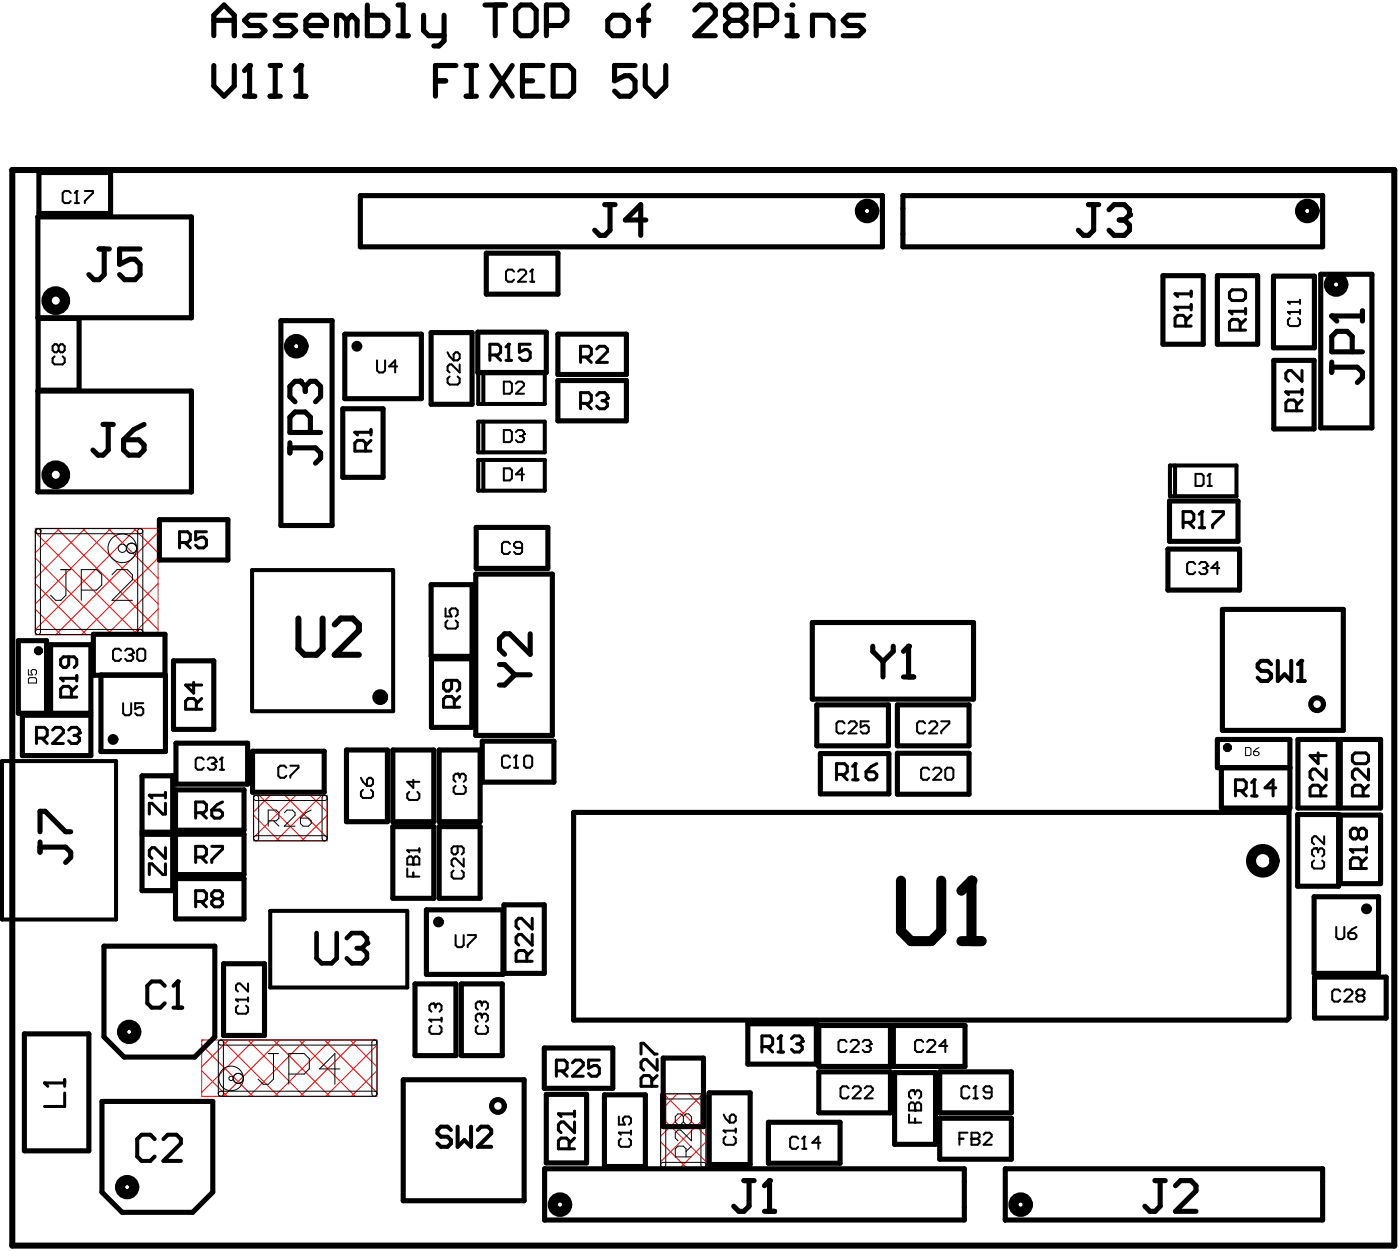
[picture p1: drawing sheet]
<svg xmlns="http://www.w3.org/2000/svg" width="231mm" height="206mm" viewBox="0 0 231 206" stroke-linecap="round" stroke-linejoin="round" font-family="sans-serif">
<g fill="none" stroke="#f00" stroke-width=".17">
<path d="M5.8 87.2h20.3v17.5h-20.3zM5.8 96.3l8.5 8.4M5.8 92.1l12.7 12.6M5.8 87.8l16.9 16.9M9.4 87.2l16.7 16.7M9.9 87.2l-4.1 4M13.6 87.2l12.5 12.4M14.1 87.2l-8.3 8.2M17.8 87.2l8.3 8.2M18.3 87.2l-12.5 12.4M22.1 87.2l4 4M22.5 87.2l-16.7 16.7"/>
<path d="M26.1 96.3l-8.5 8.4M26.1 92.1l-12.7 12.6M26.1 87.8l-16.9 16.9M5.8 100.5l4.3 4.2M26.1 100.5l-4.2 4.2M41.9 131.2h12.1v7.5h-12.1zM41.9 134.5l4.2 4.2M42.8 131.2l7.5 7.5M44.6 131.2l-2.7 2.8M47 131.2l7 7M48.8 131.2l-6.9 7M51.2 131.2l2.8 2.8"/>
<path d="M53.1 131.2l-7.5 7.5M54 134.5l-4.2 4.2M33.3 171.6h28.9v9.3h-28.9zM33.3 176.6l4.2 4.3M33.3 172.4l8.4 8.5M33.5 171.6l-.2 .2M36.7 171.6l9.3 9.3M37.7 171.6l-4.4 4.4M40.9 171.6l9.3 9.3M41.9 171.6l-8.6 8.6M45.1 171.6l9.3 9.3M46.2 171.6l-9.3 9.3"/>
<path d="M49.3 171.6l9.3 9.3M50.4 171.6l-9.3 9.3M53.6 171.6l8.6 8.6M54.6 171.6l-9.3 9.3M57.8 171.6l4.4 4.4M58.8 171.6l-9.3 9.3M62 171.6l.2 .2M62.2 176.6l-4.2 4.3M62.2 172.4l-8.4 8.5M109 180.4h7.5v12.2h-7.5zM109 188.4l4.3 4.2M109 184.2l7.5 7.5"/>
<path d="M109.6 180.4l6.9 7M111.8 180.4l-2.8 2.8M113.8 180.4l2.7 2.8M116 180.4l-7 7M116.5 188.4l-4.2 4.2M116.5 184.2l-7.5 7.5"/>
</g>
<path d="M2 28h228.1v177.5h-228.1zM49.3 102v5l1 1h1.9l1-1v-5M55.2 103l1-1h2l1 1v1l-4 4h4" fill="none" stroke="#000" stroke-width="1"/>
<g fill="none" stroke="#000" stroke-width=".17">
<path d="M6 87.3l17.1-.1a.42 .42 0 0 1 .5 .4 .42 .42 0 0 1-.5 .4h-16.8a.42 .42 0 0 1-.5-.3 .42 .42 0 0 1 .2-.4zM6 87.3a.42 .42 0 0 1 .7 .3v16.7a.42 .42 0 0 1-.4 .4 .42 .42 0 0 1-.5-.4v-16.7zM10 94h1.7M10.9 94v4.2l-.9 .8h-.8l-.9-.8M13.4 97.3h2.5l.9-.8v-1.7l-.9-.8h-2.5v5M18.5 94.8l.8-.8h1.7l.9 .8v.9l-3.4 3.3h3.4M22.9 87.3a.42 .42 0 0 1 .7 .3v16.7a.42 .42 0 0 1-.5 .4 .42 .42 0 0 1-.4-.4v-16.7zM4.7 110.5v.8h.7l-.3-.4v-.2l.3-.2h.4l.2 .2v.4l-.2 .2M4.9 111.8h.9l.2 .2v.7h-1.3v-.7zM6 103.9l17.1-.1a.42 .42 0 0 1 .5 .5 .42 .42 0 0 1-.5 .4h-16.8a.42 .42 0 0 1-.5-.3 .42 .42 0 0 1 .2-.5zM23.4 104.6h.1M42.1 131.3a.42 .42 0 0 1 .6 .3v6.7a.42 .42 0 0 1-.4 .4 .42 .42 0 0 1-.4-.4v-6.7z"/>
<path d="M42.1 137.9h11.5a.42 .42 0 0 1 .4 .4 .42 .42 0 0 1-.4 .4h-11.3a.42 .42 0 0 1-.4-.3 .42 .42 0 0 1 .2-.5zM42.1 131.3l11.5-.1a.42 .42 0 0 1 .4 .4 .42 .42 0 0 1-.4 .5h-11.3a.42 .42 0 0 1-.4-.4 .42 .42 0 0 1 .2-.4zM44.3 135.4h1.3l.4-.4v-.9l-.4-.5h-1.3v2.7M45.2 135.4l.8 .9M46.9 134.1l.5-.5h.9l.4 .5v.4l-1.8 1.8h1.8M49.6 135h1.3l.5 .4v.5l-.5 .4h-.9l-.4-.4zM51.4 133.6l-.9 .5-.9 .9M53.4 131.3a.42 .42 0 0 1 .6 .3v6.7a.42 .42 0 0 1-.4 .4 .42 .42 0 0 1-.4-.4v-6.7zM205.6 123.3h.6l.3 .2v.9l-.3 .3h-.6zM206.9 124h.7l.2 .2v.2l-.2 .3h-.5l-.2-.3zM207.8 123.3l-.4 .2-.5 .5M36.2 171.6a.42 .42 0 0 1 .7 .4v8.4a.42 .42 0 0 1-.4 .5 .42 .42 0 0 1-.5-.5v-8.4z"/>
<path d="M36.2 171.6h25.6a.42 .42 0 0 1 .4 .4 .42 .42 0 0 1-.4 .4h-25.3a.42 .42 0 0 1-.5-.3 .42 .42 0 0 1 .2-.5zM44.3 173.8h1.7M45.1 173.8v4.2l-.8 .9h-.9l-.8-.9M47.7 177.2h2.5l.9-.9v-1.6l-.9-.9h-2.5v5.1M56.1 176.3h-3.4l2.6-2.5v5.1M61.6 171.6a.42 .42 0 0 1 .6 .4v8.4a.42 .42 0 0 1-.4 .5 .42 .42 0 0 1-.4-.5v-8.4zM36.2 180.1l25.6-.1a.42 .42 0 0 1 .4 .4 .42 .42 0 0 1-.4 .5h-25.3a.42 .42 0 0 1-.5-.4 .42 .42 0 0 1 .2-.4zM109.2 180.5a.42 .42 0 0 1 .7 .4v11.3a.42 .42 0 0 1-.4 .4 .42 .42 0 0 1-.5-.4v-11.3zM109.2 191.8h6.9a.42 .42 0 0 1 .4 .4 .42 .42 0 0 1-.4 .4h-6.6a.42 .42 0 0 1-.4-.3 .42 .42 0 0 1 .1-.5zM109.2 180.5l6.9-.1a.42 .42 0 0 1 .4 .5 .42 .42 0 0 1-.4 .4h-6.6a.42 .42 0 0 1-.4-.3 .42 .42 0 0 1 .1-.5zM112.8 184.2l-.5-.4h-.4l-.4 .4v.9l.4 .4h.4l.5-.4M112.8 184.2l.4-.4h.5l.4 .4v.9l-.4 .4h-.5l-.4-.4"/>
<path d="M112.8 184.2v.9M113.2 190.8v-1.3l-.4-.4h-.9l-.4 .4v1.3h2.6M114.1 186.4v1.8l-1.8-1.8h-.4l-.4 .5v.8l.4 .5M114.1 189.1l-.9 .9M115.9 180.5a.42 .42 0 0 1 .6 .4v11.3a.42 .42 0 0 1-.4 .4 .42 .42 0 0 1-.4-.4v-11.3z"/>
<circle cx="6.4" cy="87.6" r=".42"/>
<circle cx="20.2" cy="90.4" r="2.37"/>
<circle cx="20.2" cy="90.4" r=".68"/>
<circle cx="21.7" cy="90.4" r=".84"/>
<circle cx="23.1" cy="104.3" r=".42"/>
<circle cx="38.1" cy="177.9" r="2.03"/>
<circle cx="38.1" cy="177.9" r=".36"/>
<circle cx="39.3" cy="177.9" r=".83"/>
</g>
<g fill="#000">
<circle cx="41.2" cy="10.8" r=".42"/>
<circle cx="49.6" cy="10.8" r=".42"/>
<circle cx="130.7" cy=".8" r=".42"/>
<circle cx="6.3" cy="35.8" r=".42"/>
<circle cx="12.7" cy="31.5" r=".17"/>
<circle cx="186.4" cy="35.4" r=".42"/>
<circle cx="84" cy="56.8" r=".25"/>
<circle cx="87.8" cy="44.5" r=".17"/>
<circle cx="193.9" cy="50.7" r=".25"/>
<circle cx="193.9" cy="48.5" r=".25"/>
<circle cx="202.9" cy="51.4" r=".25"/>
<circle cx="212.6" cy="51.5" r=".17"/>
<circle cx="212.6" cy="49.8" r=".17"/>
<circle cx="219.8" cy="52.1" r=".42"/>
<circle cx="6.3" cy="64.5" r=".42"/>
<circle cx="49.5" cy="62.9" r=".42"/>
<circle cx="58.6" cy="71.3" r=".25"/>
<circle cx="86.5" cy="71.6" r=".17"/>
<circle cx="100.3" cy="65.7" r=".25"/>
<circle cx="199.6" cy="78.2" r=".17"/>
<circle cx="212.2" cy="64.7" r=".25"/>
<circle cx="198.4" cy="84.4" r=".25"/>
<circle cx="199.3" cy="93.4" r=".17"/>
<circle cx="10" cy="111.9" r=".25"/>
<circle cx="22" cy="107.7" r=".17"/>
<circle cx="150" cy="106.6" r=".42"/>
<circle cx="214.8" cy="109" r=".33"/>
<circle cx="13.1" cy="120.9" r=".25"/>
<circle cx="24.6" cy="131.2" r=".25"/>
<circle cx="35.6" cy="125.6" r=".17"/>
<circle cx="36.6" cy="125" r=".17"/>
<circle cx="75.5" cy="127.6" r=".17"/>
<circle cx="85.2" cy="124.7" r=".17"/>
<circle cx="141.2" cy="126" r=".25"/>
<circle cx="207" cy="128.6" r=".25"/>
<circle cx="217.2" cy="140" r=".17"/>
<circle cx="60.6" cy="155.6" r=".38"/>
<circle cx="67.2" cy="140.3" r=".17"/>
<circle cx="68.2" cy="142.6" r=".17"/>
<circle cx="160.3" cy="145.3" r=".83"/>
<circle cx="222.9" cy="140.2" r=".25"/>
<circle cx="7.3" cy="178.7" r=".25"/>
<circle cx="29.4" cy="161.9" r=".33"/>
<circle cx="38.9" cy="164.9" r=".17"/>
<circle cx="70.9" cy="168.2" r=".17"/>
<circle cx="71.5" cy="165.6" r=".17"/>
<circle cx="79.2" cy="167.2" r=".17"/>
<circle cx="79.2" cy="165.2" r=".17"/>
<circle cx="128.9" cy="170.9" r=".25"/>
<circle cx="132.4" cy="171.8" r=".25"/>
<circle cx="143.7" cy="172.2" r=".17"/>
<circle cx="150.7" cy="179.9" r=".17"/>
<circle cx="161" cy="179.2" r=".17"/>
<circle cx="92.2" cy="183.8" r=".25"/>
<circle cx="102.1" cy="186.9" r=".17"/>
<circle cx="119.4" cy="186.5" r=".17"/>
<circle cx="127" cy="194.8" r=".42"/>
<circle cx="132.7" cy="187.5" r=".17"/>
<circle cx="151" cy="183.2" r=".17"/>
<circle cx="160.3" cy="187.9" r=".17"/>
</g>
<g fill="none" stroke="#000" stroke-width=".84">
<path d="M35.3 5.9v-3.4l1.7-1.7 1.7 1.7v3.4M35.3 10.8v3.4l1.7 1.7 1.7-1.7v-3.4M35.3 3.4h3.4M40.4 15.9h1.6M40.4 11.6l.8-.8v5.1M43.7 2.5h-2.5l-.8 .9 .8 .8h1.7l.8 .8-.8 .9h-2.5M44.6 15.9h1.7M44.6 10.8h1.7M45.4 10.8v5.1M48.8 15.9h1.7M48.8 11.6l.8-.8v5.1M48.8 2.5h-2.5l-.9 .9 .9 .8h1.7l.8 .8-.8 .9h-2.6"/>
<path d="M50.5 4.2h3.4v-.8l-.9-.9h-1.7l-.8 .9v1.6l.8 .9h1.7M57.2 3.4l-.8-.9h-.8v3.4M57.2 3.4v2.5M57.2 3.4l.9-.9 .8 .9v2.5M60.6 .8v5.1h2.6l.8-.9v-1.6l-.8-.9h-2.6M65.7 .8h.8v5.1M65.7 5.9h1.7M69.9 2.5v2.5l.9 .9h2.5M71.9 13.3h1.7M73.3 2.5v4.2l-.9 .9h-.8M75.3 10.8h-3.4v5.1M76.9 15.9h1.7"/>
<path d="M76.9 10.8h1.7M77.8 10.8v5.1M80 .8h3.4M81.2 10.8l3.3 5.1M81.7 .8v5.1M84.5 10.8l-3.3 5.1M85.1 1.7l.9-.9h1.6l.9 .9v3.3l-.9 .9h-1.6l-.9-.9zM86.2 13.3h1.7M89.6 10.8h-3.4v5.1h3.4M90.2 4.2h2.5l.9-.8v-1.7l-.9-.9h-2.5v5.1M91.3 10.8h2.5l.9 .8v3.4l-.9 .9h-2.5zM100.3 3.4l.9-.9h1.7l.8 .9v1.6l-.8 .9h-1.7l-.9-.9z"/>
<path d="M104.8 10.8h-3.4v2.5l1.7-.8h.9l.8 .8v1.7l-.8 .9h-1.7l-.9-.9M105.4 3.4h1.7M106.5 10.8v3.4l1.7 1.7 1.7-1.7v-3.4M107.1 .8l-.9 .9v4.2M114.7 1.7l.8-.9h1.7l.9 .9v.8l-3.4 3.4h3.4M120.6 3.4h1.7M120.6 3.4l-.9 .8v.8l.9 .9h1.7l.8-.9v-.8l-.8-.8M120.6 3.4l-.9-.9v-.8l.9-.9h1.7l.8 .9v.8l-.8 .9M124.8 4.2h2.5l.9-.8v-1.7l-.9-.9h-2.5v5.1M129.9 5.9h1.7M129.9 2.5h.8v3.4M134.1 5.9v-3.4h2.5l.9 .9v2.5"/>
<path d="M142.5 2.5h-2.5l-.8 .9 .8 .8h1.7l.8 .8-.8 .9h-2.5M6.3 35.8h25.3v16.6h-25.3zM6.4 28.5h11.9v6.7h-11.9zM59.5 32.3h86.1v8.4h-86.1zM99.8 33.8h1.7M100.7 33.8v4.2l-.9 .8h-.8l-.8-.8M106.6 36.3h-3.4l2.6-2.5v5M149 32.3h69.3v8.4h-69.3zM179.7 33.8h1.7M180.5 33.8v4.2l-.8 .8h-.9l-.8-.8M183 34.6l.9-.8h1.7l.8 .8v.8l-.8 .9M184.7 36.3h.9"/>
<path d="M185.6 36.3l.8 .8v.9l-.8 .8h-1.7l-.9-.8M6.3 52.5h6.8v11.9h-6.8zM16.4 41.1h1.6M17.2 41.1v4.2l-.8 .8h-.9l-.8-.8M23.1 41.1h-3.4v2.5l1.7-.8h.9l.8 .8v1.7l-.8 .8h-1.7l-.9-.8M31.6 52.4h.1M46.4 52.9h8.4v33.8h-8.4zM56.9 55.1h12.6v10.7h-12.6zM71.2 54.9h6.7v11.8h-6.7zM78.9 54.8h11.3v6.6h-11.3zM80.3 41.8h11.8v6.7h-11.8zM92.1 55.1h11.3v6.7h-11.3z"/>
<path d="M191.9 45.5h6.7v11.3h-6.7zM200.9 45.5h6.7v11.3h-6.7zM210.2 45.6h6.7v11.8h-6.7zM210.2 59.4h6.7v11.4h-6.7zM218 45.2h8.4v25.4h-8.4zM219.8 59.7v1.7M223.2 58v-2.5l-.9-.8h-1.7l-.8 .8v2.5h5.1M224.9 51.3v1.7M224.9 52.1h-5.1l.8 .9M6.3 64.5h25.3v16.6h-25.3zM17 70h1.7M17.9 70v4.2l-.9 .9h-.8l-.9-.9"/>
<path d="M20.4 72.6h2.5l.9 .8v.8l-.9 .9h-1.7l-.8-.9zM23.8 70l-1.7 .9-1.7 1.7M47.8 73v1.7M47.8 73.9h4.3l.8 .8v.9l-.8 .8M50.4 63.7l-.9-.8h-.8l-.9 .8v1.7l.9 .9M50.4 63.7l.8-.8h.9l.8 .8v1.7l-.8 .9M50.4 63.7v.9M51.2 71.3v-2.5l-.8-.8h-1.7l-.9 .8v2.5h5.1M56.6 67.4h6.6v11.3h-6.6zM92.1 62.8h11.3v6.6h-11.3zM219.8 60.6h4.2l.9 .8v.9l-.9 .8M26.3 85.7h11.3v6.7h-11.3z"/>
<path d="M31.6 81.1h.1M71.2 96.4h6.7v11.9h-6.7zM78.5 94.7h12.7v26.6h-12.7zM78.6 87h11.8v6.8h-11.8zM192.8 90.6h11.8v6.7h-11.8zM193 82.7h11.3v6.6h-11.3zM3 105.7h4.7v12h-4.7zM3.7 118h11.3v6.7h-11.3zM8.3 106.4h6.7v11.3h-6.7zM15.4 104.6h11.8v6.8h-11.8zM16.7 111.3h10.6v12.7h-10.6zM28.6 109h6.7v11.3h-6.7z"/>
<path d="M71.2 108.7h6.7v11.3h-6.7zM82.4 109.6h.9l1.7 1.7M85 111.3h2.5M85 111.3l-1.7 1.7h-.9M87.5 104.6v3.3l-3.4-3.3h-.8l-.9 .8v1.7l.9 .8M134.1 102.7h26.6v12.6h-26.6zM134.8 116.3h11.8v6.7h-11.8zM144 106.6v.9l1.7 1.6M145.7 109.1v2.6M147.4 106.6v.9l-1.7 1.6M148.1 116.3h11.8v6.7h-11.8zM149.1 111.7h1.7"/>
<path d="M149.1 107.5l.9-.9v5.1M201.8 100.5h19.9v20h-19.9zM6.6 137.2v-3.4h.9l3.3 3.4h.9M6.6 138.9v1.7M6.6 139.7h4.2l.9 .9v.8l-.9 .9M23.4 128h5.1v9.3h-5.1zM23.4 137.6h5.1v9.3h-5.1zM29 130.3h11.3v6.7h-11.3zM29 137.6h11.3v6.7h-11.3zM29 122.6h11.9v6.8h-11.9zM41.7 123.9h11.8v6.8h-11.8zM57.2 123.7h6.7v11.9h-6.7z"/>
<path d="M64.8 123.7h6.8v11.9h-6.8zM64.8 136.4h6.8v11.8h-6.8zM72.5 123.7h6.7v11.9h-6.7zM72.5 136.4h6.7v11.8h-6.7zM79.6 122.3h11.8v6.7h-11.8zM94.7 134h117.7l.3-.3v34.3l-.3 .3h-117.7zM135.4 124.3h11.3v6.7h-11.3zM148.1 124.3h11.8v6.7h-11.8zM201.6 126.6v6.7h11.3v-11.3h-12v4.6h12M214.2 134.4h6.7v11.8h-6.7zM214.2 122h6.7v11.3h-6.7zM221.2 122h6.7v11.3h-6.7z"/>
<path d="M221.2 134.5h6.7v11.3h-6.7zM17.2 156.1h18.3v15l-3.4 3.3h-11.6l-3.3-3.3zM29 144.9h11.3v6.7h-11.3zM36.9 159h6.8v11.8h-6.8zM70.4 150.1h12.6v10.6h-12.6zM83.2 149.3h6.6v11.3h-6.6zM216.9 147.9h10.6v12.7h-10.6zM4 170.6h10.7v19.3h-10.7zM66.6 178.1h19.9v20h-19.9zM68.5 162.3h6.8v11.8h-6.8zM76.1 162.3h6.8v11.8h-6.8zM89.8 172.9h11.3v6.6h-11.3z"/>
<path d="M109.5 174.5h6.6v11.4h-6.6zM123.4 168.9h11.3v6.6h-11.3zM135.1 169.2h11.9v6.7h-11.9zM135.1 176.8h11.9v6.8h-11.9zM147.4 169.2h11.9v6.7h-11.9zM147.7 177h6.7v11.8h-6.7zM155.1 176.8h11.8v6.8h-11.8zM217 161.2h11.8v6.7h-11.8zM16.8 181.7h18.3v15l-3.3 3.3h-11.6l-3.4-3.3zM89.9 192.8h69.3v8.5h-69.3zM90.2 180.5h6.6v11.3h-6.6zM99.8 180.6h6.7v11.8h-6.7z"/>
<path d="M117.1 180.3h6.7v11.8h-6.7zM122.8 194.8h1.7M123.6 194.8v4.2l-.8 .8h-.9l-.8-.8M126.2 199.8h1.7M126.2 195.6l.8-.8v5M126.8 185.1h11.9v6.8h-11.9zM155.1 184.5h11.8v6.7h-11.8zM165.9 192.8h52.4v8.5h-52.4zM190.6 194.8h1.7M191.5 194.8v4.2l-.9 .8h-.8l-.8-.8M194 195.6l.9-.8h1.7l.8 .8v.9l-3.4 3.3h3.4"/>
<circle cx="58.9" cy="57.1" r=".47"/>
<circle cx="6.4" cy="107.4" r=".33"/>
<circle cx="217.4" cy="116.2" r="1.05"/>
<circle cx="18.7" cy="122" r=".47"/>
<circle cx="202.6" cy="123.3" r=".33"/>
<circle cx="72.4" cy="152.1" r=".47"/>
<circle cx="225.5" cy="149.9" r=".47"/>
<circle cx="82.2" cy="182.4" r="1.05"/>
</g>
<g fill="none" stroke="#000" stroke-width=".66">
<path d="M78.9 61.6h11v5h-11zM78.9 69.6h11v5h-11zM78.9 75.9h11v5h-11zM79.8 61.6v5M79.8 69.6v5M79.8 75.9v5M193.1 76.8h11v5.1h-11zM193.9 76.8v5.1M41.6 94h23.3v23.3h-23.3zM209.8 109.6l-.6-.6h-1.1l-.5 .6v.5l.5 .6h1.1l.6 .5v.6l-.6 .5h-1.1l-.5-.5M210.9 109v3.3l1.1-1.1 1.1 1.1v-3.3M214.2 112.3h1.1"/>
<path d="M214.2 109.6l.6-.6v3.3M.3 125.6h18.9v26.1h-18.9zM23.4 128h5.1v9.3h-5.1zM23.4 137.6h5.1v9.3h-5.1zM44.6 150.3h22.6v12.6h-22.6zM27.2 162.6l-.7-.7h-1.5l-.7 .7v2.9l.7 .7h1.5l.7-.7M28.6 166.2h1.5M28.6 162.6l.8-.7v4.3M25.5 187.9l-.7-.7h-1.4l-.8 .7v2.9l.8 .7h1.4l.7-.7M27 187.9l.7-.7h1.4l.8 .7v.7l-2.9 2.9h2.9M74.4 186.4l-.5-.5h-1.1l-.6 .5v.6l.6 .5h1.1l.5 .6v.5l-.5 .6h-1.1l-.6-.6M75.5 185.9v3.3l1.1-1.1 1.1 1.1v-3.3"/>
<path d="M78.9 186.4l.5-.5h1.1l.6 .5v.6l-2.2 2.2h2.2"/>
</g>
<g fill="none" stroke="#000" stroke-width=".33">
<path d="M11.7 31.8l-.4-.3h-.6l-.4 .3v1.4l.4 .3h.6l.4-.3M12.3 33.5h.7M12.3 31.8l.4-.3v2M14 31.5h1.3v.3l-1.3 1.4v.3M9 58.8l-.3 .3v.7l.3 .3h1.3l.4-.3v-.7l-.4-.3M9.7 57.1l-.4-.3h-.3l-.3 .3v.7l.3 .3h.3l.4-.3M9.7 57.1l.3-.3h.3l.4 .3v.7l-.4 .3h-.3l-.3-.3M9.7 57.1v.7M62.2 59.5v1.6l.4 .3h.6l.4-.3v-1.6M73.9 58.1l.3 .7 .7 .7M75.2 58.1h.3l.4 .4v.6l-.4 .4h-.6v-1zM84.8 44.8l-.3-.3h-.7l-.3 .3v1.3l.3 .4h.7l.3-.4"/>
<path d="M85.5 44.8l.3-.3h.7l.3 .3v.3l-1.3 1.4h1.3M87.5 44.8l.3-.3v2M87.5 46.5h.7M212.9 52.5l-.3 .3v.7l.3 .3h1.3l.4-.3v-.7l-.4-.3M214.6 49.5v.6M214.6 51.1v.7M214.6 51.5h-2l.3 .3M214.6 49.8h-2l.3 .3M65.6 60.4h-1.4l1-.9v1.9M74.2 62.1l-.3 .3v.7l.3 .3h1.3l.4-.3v-.7l-.4-.3M75.9 60.1v1.3l-1.4-1.3h-.3l-.3 .3v.7l.3 .3M83.2 63h1l.3 .3v1.3l-.3 .4h-1z"/>
<path d="M83.2 70.9h1l.3 .4v1.3l-.3 .3h-1zM83.2 77.3h1l.3 .3v1.3l-.3 .4h-1zM85.2 63.3l.3-.3h.6l.4 .3v.3l-1.3 1.4h1.3M85.2 71.3l.3-.4h.6l.4 .4v.3l-.4 .3M85.8 71.9h.3M86.1 71.9l.4 .4v.3l-.4 .3h-.6l-.3-.3M86.5 78.3h-1.3l.9-1v2M197.3 78.2h1l.4 .3v1.3l-.4 .4h-1zM199.3 78.5l.3-.3v2M84.2 89.7l-.4-.3h-.6l-.4 .3v1.4l.4 .3h.6l.4-.3M86.2 90.4h-1l-.4-.3v-.4l.4-.3h.6l.4 .3v1.4l-.4 .3h-.6l-.4-.3M197.3 93l-.4-.3h-.6l-.4 .3v1.4l.4 .3h.6l.4-.3"/>
<path d="M197.9 93l.4-.3h.6l.4 .3v.4l-.4 .3M198.6 93.7h.3M198.9 93.7l.4 .3v.4l-.4 .3h-.6l-.4-.3M199.3 80.2h.7M201.3 93.7h-1.4l1-1v2M20 107.4l-.3-.4h-.7l-.3 .4v1.3l.3 .3h.7l.3-.3M20.3 116v1.7l.4 .3h.6l.4-.3v-1.7M20.7 107.4l.3-.4h.7l.3 .4v.3l-.3 .3M21.3 108h.4M21.7 108l.3 .4v.3l-.3 .3h-.7l-.3-.3M23 107h.6l.4 .4v1.3l-.4 .3h-.6l-.4-.3v-1.3zM23.6 116h-1.3v1l.7-.3h.3l.3 .3v.7l-.3 .3h-.7l-.3-.3"/>
<path d="M73.5 100.4v1.3h1l-.3-.7v-.3l.3-.3h.7l.3 .3v.7l-.3 .3M73.9 102.4l-.4 .3v.7l.4 .3h1.3l.3-.3v-.7l-.3-.3M139.4 119.3l-.3-.3h-.7l-.3 .3v1.4l.3 .3h.7l.3-.3M140.1 119.3l.3-.3h.7l.3 .3v.4l-1.3 1.3h1.3M143.4 119h-1.3v1l.6-.3h.3l.4 .3v.7l-.4 .3h-.6l-.3-.3M152.7 119.3l-.3-.3h-.7l-.3 .3v1.4l.3 .3h.7l.3-.3M153.4 119.3l.3-.3h.7l.3 .3v.4l-1.3 1.3h1.3M155.4 119h1.3v.3l-1.3 1.4v.3M33.6 125.3l-.3-.3h-.7l-.3 .3v1.3l.3 .4h.7l.3-.4M34.3 125.3l.3-.3h.7l.3 .3v.3l-.3 .4M35 126h.3M35.3 126l.3 .3v.3l-.3 .4h-.7l-.3-.4"/>
<path d="M36.3 127h.6M36.3 125.3l.3-.3v2M47.3 126.6l-.4-.3h-.6l-.4 .3v1.4l.4 .3h.6l.4-.3M47.9 126.3h1.4v.3l-1.4 1.4v.3M59.6 128.3l.3 .7 .7 .6M59.9 130.3l-.3 .3v.7l.3 .3h1.3l.4-.3v-.7l-.4-.3M60.9 128.3h.3l.4 .3v.7l-.4 .3h-.6v-1zM67.6 130.6l-.4 .4v.6l.4 .4h1.3l.3-.4v-.6l-.3-.4M68.2 128.6v1.4l-1-1h2M69.2 140v.6M75.2 129.6l-.3 .4v.6l.3 .4h1.3l.4-.4v-.6l-.4-.4M75.5 139.6v1l-.3 .4h-.3l-.4-.4v-.6l.4-.4h1.3l.3 .4v.6l-.3 .4"/>
<path d="M75.9 128l-.4-.4h-.3l-.3 .4v.6l.3 .4M75.9 128l.3-.4h.3l.4 .4v.6l-.4 .4M75.9 128v.3M84.2 125l-.4-.3h-.6l-.4 .3v1.3l.4 .3h.6l.4-.3M84.8 125l.4-.3v1.9M84.8 126.6h.7M86.8 124.7h.7l.3 .3v1.3l-.3 .3h-.7l-.3-.3v-1.3zM153.4 127l-.4-.4h-.6l-.4 .4v1.3l.4 .3h.6l.4-.3M154 127l.4-.4h.6l.4 .4v.3l-1.4 1.3h1.4M156 127l.4-.4h.6l.4 .4v1.3l-.4 .3h-.6l-.4-.3zM218.6 138v1.3l-1.4-1.3h-.3l-.3 .3v.7l.3 .3M67.2 143.3v1.3h2"/>
<path d="M67.6 141.3h.3l.3 .3 .3-.3h.4l.3 .3v1h-2v-1zM68.2 141.6v1M68.2 143.9v.7M69.2 140.3h-2l.4 .3M74.9 143.6l-.4 .3v.7l.4 .3h1.3l.3-.3v-.7l-.3-.3M75.2 154.3v1.6l.3 .4h.7l.3-.4v-1.6M76.5 141.6v1.3l-1.3-1.3h-.3l-.4 .3v.7l.4 .3M77.2 154.3h1.3v.3l-1.3 1.3v.4M216.9 141.9l-.3 .4v.6l.3 .4h1.3l.4-.4v-.6l-.4-.4M217.6 140.3l-.4-.3h-.3l-.3 .3v.7l.3 .3M217.6 140.3l.3-.3h.3l.4 .3v.7l-.4 .3M217.6 140.3v.3"/>
<path d="M220.5 152.9v1.7l.4 .3h.6l.4-.3v-1.7M222.5 153.9h1l.4 .4v.3l-.4 .3h-.6l-.4-.3zM223.9 152.9l-.7 .4-.7 .6M39.3 165.9l-.4 .3v.7l.4 .3h1.3l.3-.3v-.7l-.3-.3M40.9 162.2v1.4l-1.3-1.4h-.3l-.4 .4v.6l.4 .4M40.9 164.6v.6M40.9 164.9h-2l.4 .3M71.2 169.2l-.3 .4v.6l.3 .4h1.3l.4-.4v-.6l-.4-.4M71.9 165.9l-.4-.3h-.3l-.3 .3v.7l.3 .3M71.9 165.9l.3-.3h.3l.4 .3v.7l-.4 .3M71.9 165.9v.3M72.9 167.9v.7"/>
<path d="M72.9 168.2h-2l.3 .4M78.9 169.2l-.4 .4v.6l.4 .4h1.3l.3-.4v-.6l-.3-.4M79.5 167.6l-.3-.4h-.3l-.4 .4v.6l.4 .4M79.5 167.6l.4-.4h.3l.3 .4v.6l-.3 .4M79.5 165.6l-.3-.4h-.3l-.4 .4v.6l.4 .4M79.5 165.6l.4-.4h.3l.3 .4v.6l-.3 .4M79.5 165.6v.3M79.5 167.6v.3M139.7 171.9l-.3-.3h-.7l-.3 .3v1.3l.3 .4h.7l.3-.4M140.1 179.5l-.4-.3h-.6l-.4 .3v1.4l.4 .3h.6l.4-.3M140.4 171.9l.3-.3h.7l.3 .3v.3l-1.3 1.4h1.3M140.7 179.5l.4-.3h.6l.4 .3v.4l-1.4 1.3h1.4"/>
<path d="M142.4 171.9l.3-.3h.7l.3 .3v.3l-.3 .4M142.7 179.5l.4-.3h.6l.3 .3v.4l-1.3 1.3h1.3M143 172.6h.4M143.4 172.6l.3 .3v.3l-.3 .4h-.7l-.3-.4M152.4 171.9l-.4-.3h-.6l-.4 .3v1.3l.4 .4h.6l.4-.4M153 171.9l.4-.3h.6l.4 .3v.3l-1.4 1.4h1.4M156.4 172.6h-1.4l1-1v2M160 179.5l-.3-.3h-.7l-.3 .3v1.4l.3 .3h.7l.3-.3M160.7 179.5l.3-.3v2M221.2 163.6l-.3-.4h-.7l-.3 .4v1.3l.3 .3h.7l.3-.3M221.9 163.6l.3-.4h.7l.3 .4v.3l-1.3 1.3h1.3M224.2 164.2l-.3-.3v-.3l.3-.4h.7l.3 .4v.3l-.3 .3"/>
<path d="M224.2 164.2l-.3 .4v.3l.3 .3h.7l.3-.3v-.3l-.3-.4M224.2 164.2h.7M102.1 184.2v1.3h1l-.3-.6v-.4l.3-.3h.7l.3 .3v.7l-.3 .3M102.5 187.9l-.4 .3v.7l.4 .3h1.3l.3-.3v-.7l-.3-.3M104.1 186.5v.7M104.1 186.9h-2l.4 .3M119.4 183.9l.4 .6 .6 .7M119.8 187.5l-.4 .4v.6l.4 .4h1.3l.3-.4v-.6l-.3-.4M120.8 183.9h.3l.3 .3v.7l-.3 .3h-.7v-1zM121.4 186.2v.7M121.4 186.5h-2l.4 .4M131.7 187.9l-.3-.4h-.7l-.3 .4v1.3l.3 .3h.7l.3-.3"/>
<path d="M132.4 187.9l.3-.4v2M132.4 189.5h.7M135.4 188.5h-1.3l1-1v2M150 183.9v1.3h2M150.4 181.9h.3l.3 .3 .4-.3h.3l.3 .3v1h-2v-1zM151 180.2l-.3-.3h-.3l-.4 .3v.7l.4 .3M151 180.2v.3M151 182.2v1M151 184.5v.7M151 180.2l.4-.3h.3l.3 .3v.7l-.3 .3M158.4 187.9h.6M159.7 186.9h-1.3v2"/>
<path d="M160.3 186.9h1l.4 .3v.3l-.4 .4 .4 .3v.3l-.4 .4h-1zM160.3 187.9h1M160.7 181.2h.6M162.3 187.2l.4-.3h.6l.4 .3v.3l-1.4 1.4h1.4M163.7 180.2h-1l-.4-.3v-.4l.4-.3h.6l.4 .3v1.4l-.4 .3h-.6l-.4-.3"/>
</g>
<g fill="none" stroke="#000" stroke-width=".5">
<path d="M80.9 58.6h1.3l.4-.5v-.9l-.4-.4h-1.3v2.6M81.7 58.6l.9 .8M83.5 57.2l.5-.4v2.6M83.5 59.4h.9M87.5 56.8h-1.8v1.3l.9-.4h.5l.4 .4v.9l-.4 .4h-.9l-.5-.4M95.8 58.9h1.4l.4-.4v-.9l-.4-.5h-1.4v2.7M96.7 58.9l.9 .9M98.5 57.6l.4-.5h.9l.5 .5v.4l-1.8 1.8h1.8M195.7 53.8v-1.3l-.4-.5h-.9l-.5 .5v1.3h2.7M196.6 52l-.9 .9M196.6 48v.9M196.6 50.2v.9"/>
<path d="M196.6 50.7h-2.7l.5 .4M196.6 48.5h-2.7l.5 .4M203.4 47.8h1.7l.5 .5v.8l-.5 .5h-1.7l-.5-.5v-.8zM204.7 54.5v-1.4l-.4-.4h-.9l-.5 .4v1.4h2.7M205.6 52.7l-.9 .9M205.6 50.9v.9M205.6 51.4h-2.7l.5 .4M60.3 74.4v-1.3l-.4-.5h-.9l-.4 .5v1.3h2.6M61.2 71.3h-2.6l.4 .5M61.2 72.6l-.9 .9M61.2 70.9v.9M95.8 66.5h1.4l.4-.4v-.9l-.4-.4h-1.4v2.6"/>
<path d="M96.7 66.5l.9 .9M98.5 65.2l.4-.4h.9l.5 .4v.5l-.5 .4M99.4 66.1h.4M99.8 66.1l.5 .4v.5l-.5 .4h-.9l-.4-.4M214 67.8v-1.4l-.4-.4h-.9l-.5 .4v1.4h2.7M214.9 61.1v1.8l-1.8-1.8h-.4l-.5 .5v.8l.5 .5M214.9 64.7h-2.7l.5 .4M214.9 66l-.9 .9M214.9 64.2v.9M29.6 89.5h1.4l.4-.4v-.9l-.4-.5h-1.4v2.7M30.5 89.5l.9 .9M34.1 87.7h-1.8v1.4l.9-.5h.4l.5 .5v.8l-.5 .5h-.9l-.4-.5"/>
<path d="M195.3 86.2h1.3l.4-.5v-.9l-.4-.4h-1.3v2.7M196.2 86.2l.8 .9M197.9 84.8l.5-.4v2.7M197.9 87.1h.9M200.1 84.4h1.8v.4l-1.8 1.8v.5M11.3 108.4v1.3l-.4 .4h-.4l-.5-.4v-.9l.5-.4h1.7l.5 .4v.9l-.5 .4M11.8 115v-1.3l-.5-.5h-.8l-.5 .5v1.3h2.7M12.7 111.9h-2.7l.5 .4M12.7 113.2l-.9 .9M12.7 111.5v.8M32 112.6v1.7l-1.4-1.3h2.7M32.4 117v-1.3l-.4-.5h-.9l-.5 .5v1.3h2.7"/>
<path d="M33.3 115.2l-.9 .9M74.5 112.2v1.4l-.4 .4h-.5l-.4-.4v-.9l.4-.5h1.8l.5 .5v.9l-.5 .4M75 116.7v-1.4l-.5-.4h-.9l-.4 .4v1.4h2.7M75.9 114.9l-.9 .9M6 121.8h1.3l.5-.5v-.9l-.5-.4h-1.3v2.7M6.9 121.8l.9 .9M8.7 120.4l.4-.4h.9l.5 .4v.5l-1.8 1.8h1.8M11.3 120.4l.5-.4h.9l.4 .4v.5l-.4 .4M12.2 121.3h.5M12.7 121.3l.4 .5v.4l-.4 .5h-.9l-.5-.5M27.3 132.5v1.8h-.4l-1.8-1.8h-.5v1.8M27.3 139.8v1.8l-1.8-1.8h-.4l-.5 .5v.9l.5 .4"/>
<path d="M27.3 130.8v.8M27.3 131.2h-2.7l.5 .4M32.3 134.1h1.3l.5-.5v-.9l-.5-.4h-1.3v2.7M33.2 134.1l.9 .9M35 133.6h1.3l.4 .5v.4l-.4 .5h-.9l-.4-.5zM35 139.6h1.7v.5l-1.7 1.7v.5M36.7 132.3l-.9 .4-.8 .9M138.1 127.8h1.3l.4-.5v-.9l-.4-.4h-1.3v2.6M138.9 127.8l.9 .8M140.7 128.6h.9M140.7 126.4l.5-.4v2.6M142.9 127.3h1.4l.4 .5v.4l-.4 .4h-.9l-.5-.4z"/>
<path d="M144.7 126l-.9 .4-.9 .9M203.9 130.4h1.3l.5-.4v-.9l-.5-.5h-1.3v2.7M204.8 130.4l.9 .9M206.6 131.3h.9M206.6 129.1l.4-.5v2.7M210.6 130h-1.8l1.3-1.4v2.7M217.6 124.2v1.8l-1.4-1.3h2.7M218 131.3v-1.3l-.4-.5h-.9l-.5 .5v1.3h2.7M218.9 126.9v1.7l-1.8-1.7h-.4l-.5 .4v.9l.5 .4M218.9 129.5l-.9 .9M223.2 124.7l.5-.5h1.7l.5 .5v.8l-.5 .5h-1.7l-.5-.5zM224.2 137.1l-.4-.5h-.5l-.4 .5v.9l.4 .4h.5l.4-.4"/>
<path d="M224.2 137.1l.5-.5h.4l.4 .5v.9l-.4 .4h-.4l-.5-.4M224.2 137.1v.9M225 131.3v-1.3l-.5-.5h-.8l-.5 .5v1.3h2.7M225.5 139.7v.9M225.9 126.9v1.7l-1.8-1.7h-.4l-.5 .4v.9l.5 .4M225.9 129.5l-.9 .9M27.3 142.5v1.8h-.4l-1.8-1.8h-.5v1.8M32.3 141.4h1.3l.5-.4v-.9l-.5-.5h-1.3v2.7M32.3 148.7h1.3l.5-.4v-.9l-.5-.5h-1.3v2.7M33.2 148.7l.9 .9M33.2 141.4l.9 .9M35.4 148.3l-.4 .4v.5l.4 .4h.9l.4-.4v-.5l-.4-.4"/>
<path d="M35.4 148.3l-.4-.5v-.4l.4-.5h.9l.4 .5v.4l-.4 .5M35.4 148.3h.9M87 158.6v-1.3l-.5-.5h-.9l-.4 .5v1.3h2.6M87.8 151.5v1.8l-1.7-1.8h-.5l-.4 .4v.9l.4 .5M87.8 154.1v1.8l-1.7-1.8h-.5l-.4 .5v.9l.4 .4M87.8 156.8l-.8 .9M224.7 143.3v-1.4l-.5-.4h-.9l-.4 .4v1.4h2.6M225.5 141.5l-.8 .9M225.5 140.2h-2.6l.4 .4M10.7 178.1v1.1M10.7 178.7h-3.4l.6 .5M91.8 176.7h1.4l.4-.5v-.9l-.4-.4h-1.4v2.6"/>
<path d="M92.7 176.7l.9 .8M94.5 175.3l.4-.4h.9l.5 .4v.5l-1.8 1.7h1.8M98.9 174.9h-1.7v1.3l.8-.4h.5l.4 .4v.9l-.4 .4h-.9l-.4-.4M105.8 173.9v-1.8h.4l1.8 1.8h.5M107.6 179.2v-1.3l-.5-.5h-.9l-.4 .5v1.3h2.7M108.5 174.8v1.7l-1.8-1.7h-.5l-.4 .4v.9l.4 .4M108.5 177.4l-.9 .9M125.8 172.7h1.3l.4-.5v-.9l-.4-.4h-1.3v2.7M126.6 172.7l.9 .9M128.4 171.3l.5-.4v2.7M128.4 173.6h.9M130.6 171.3l.5-.4h.9l.4 .4v.5l-.4 .4"/>
<path d="M131.5 172.2h.5M132 172.2l.4 .5v.4l-.4 .5h-.9l-.5-.5M10.7 180.3v2.2h-3.4M93.9 189.5v-1.3l-.4-.5h-.9l-.4 .5v1.3h2.6M94.8 185.1v1.8l-1.7-1.8h-.5l-.4 .4v.9l.4 .5M94.8 187.7l-.9 .9M94.8 183.3v.9M94.8 183.8h-2.6l.4 .4"/>
</g>
<path d="M52.3 153.9v4.2l.8 .8h1.6l.9-.8v-4.2M57.2 154.8l.9-.9h1.6l.9 .9v.8l-.9 .8M58.9 156.4h.8M59.7 156.4l.9 .9v.8l-.9 .8h-1.6l-.9-.8" fill="none" stroke="#000" stroke-width=".76"/>
<g fill="none" stroke="#000" stroke-width="1.7">
<path d="M148.7 145.3v8.3l1.7 1.7h3.3l1.7-1.7v-8.3M158.7 155.3h3.3M158.7 146.9l1.6-1.6v10"/>
<circle cx="143.1" cy="34.8" r="1.19"/>
<circle cx="215.8" cy="34.8" r="1.19"/>
<circle cx="9.2" cy="49.6" r="1.52"/>
<circle cx="48.9" cy="57.1" r="1.19"/>
<circle cx="220.5" cy="46.9" r="1.19"/>
<circle cx="9.2" cy="78.3" r="1.52"/>
<circle cx="62.8" cy="115" r=".47"/>
<circle cx="208.4" cy="142" r="1.94"/>
<circle cx="21.3" cy="170.2" r="1.18"/>
<circle cx="21" cy="195.8" r="1.18"/>
<circle cx="92.4" cy="198.7" r="1.19"/>
<circle cx="168.5" cy="198.7" r="1.19"/>
</g>
</svg>
